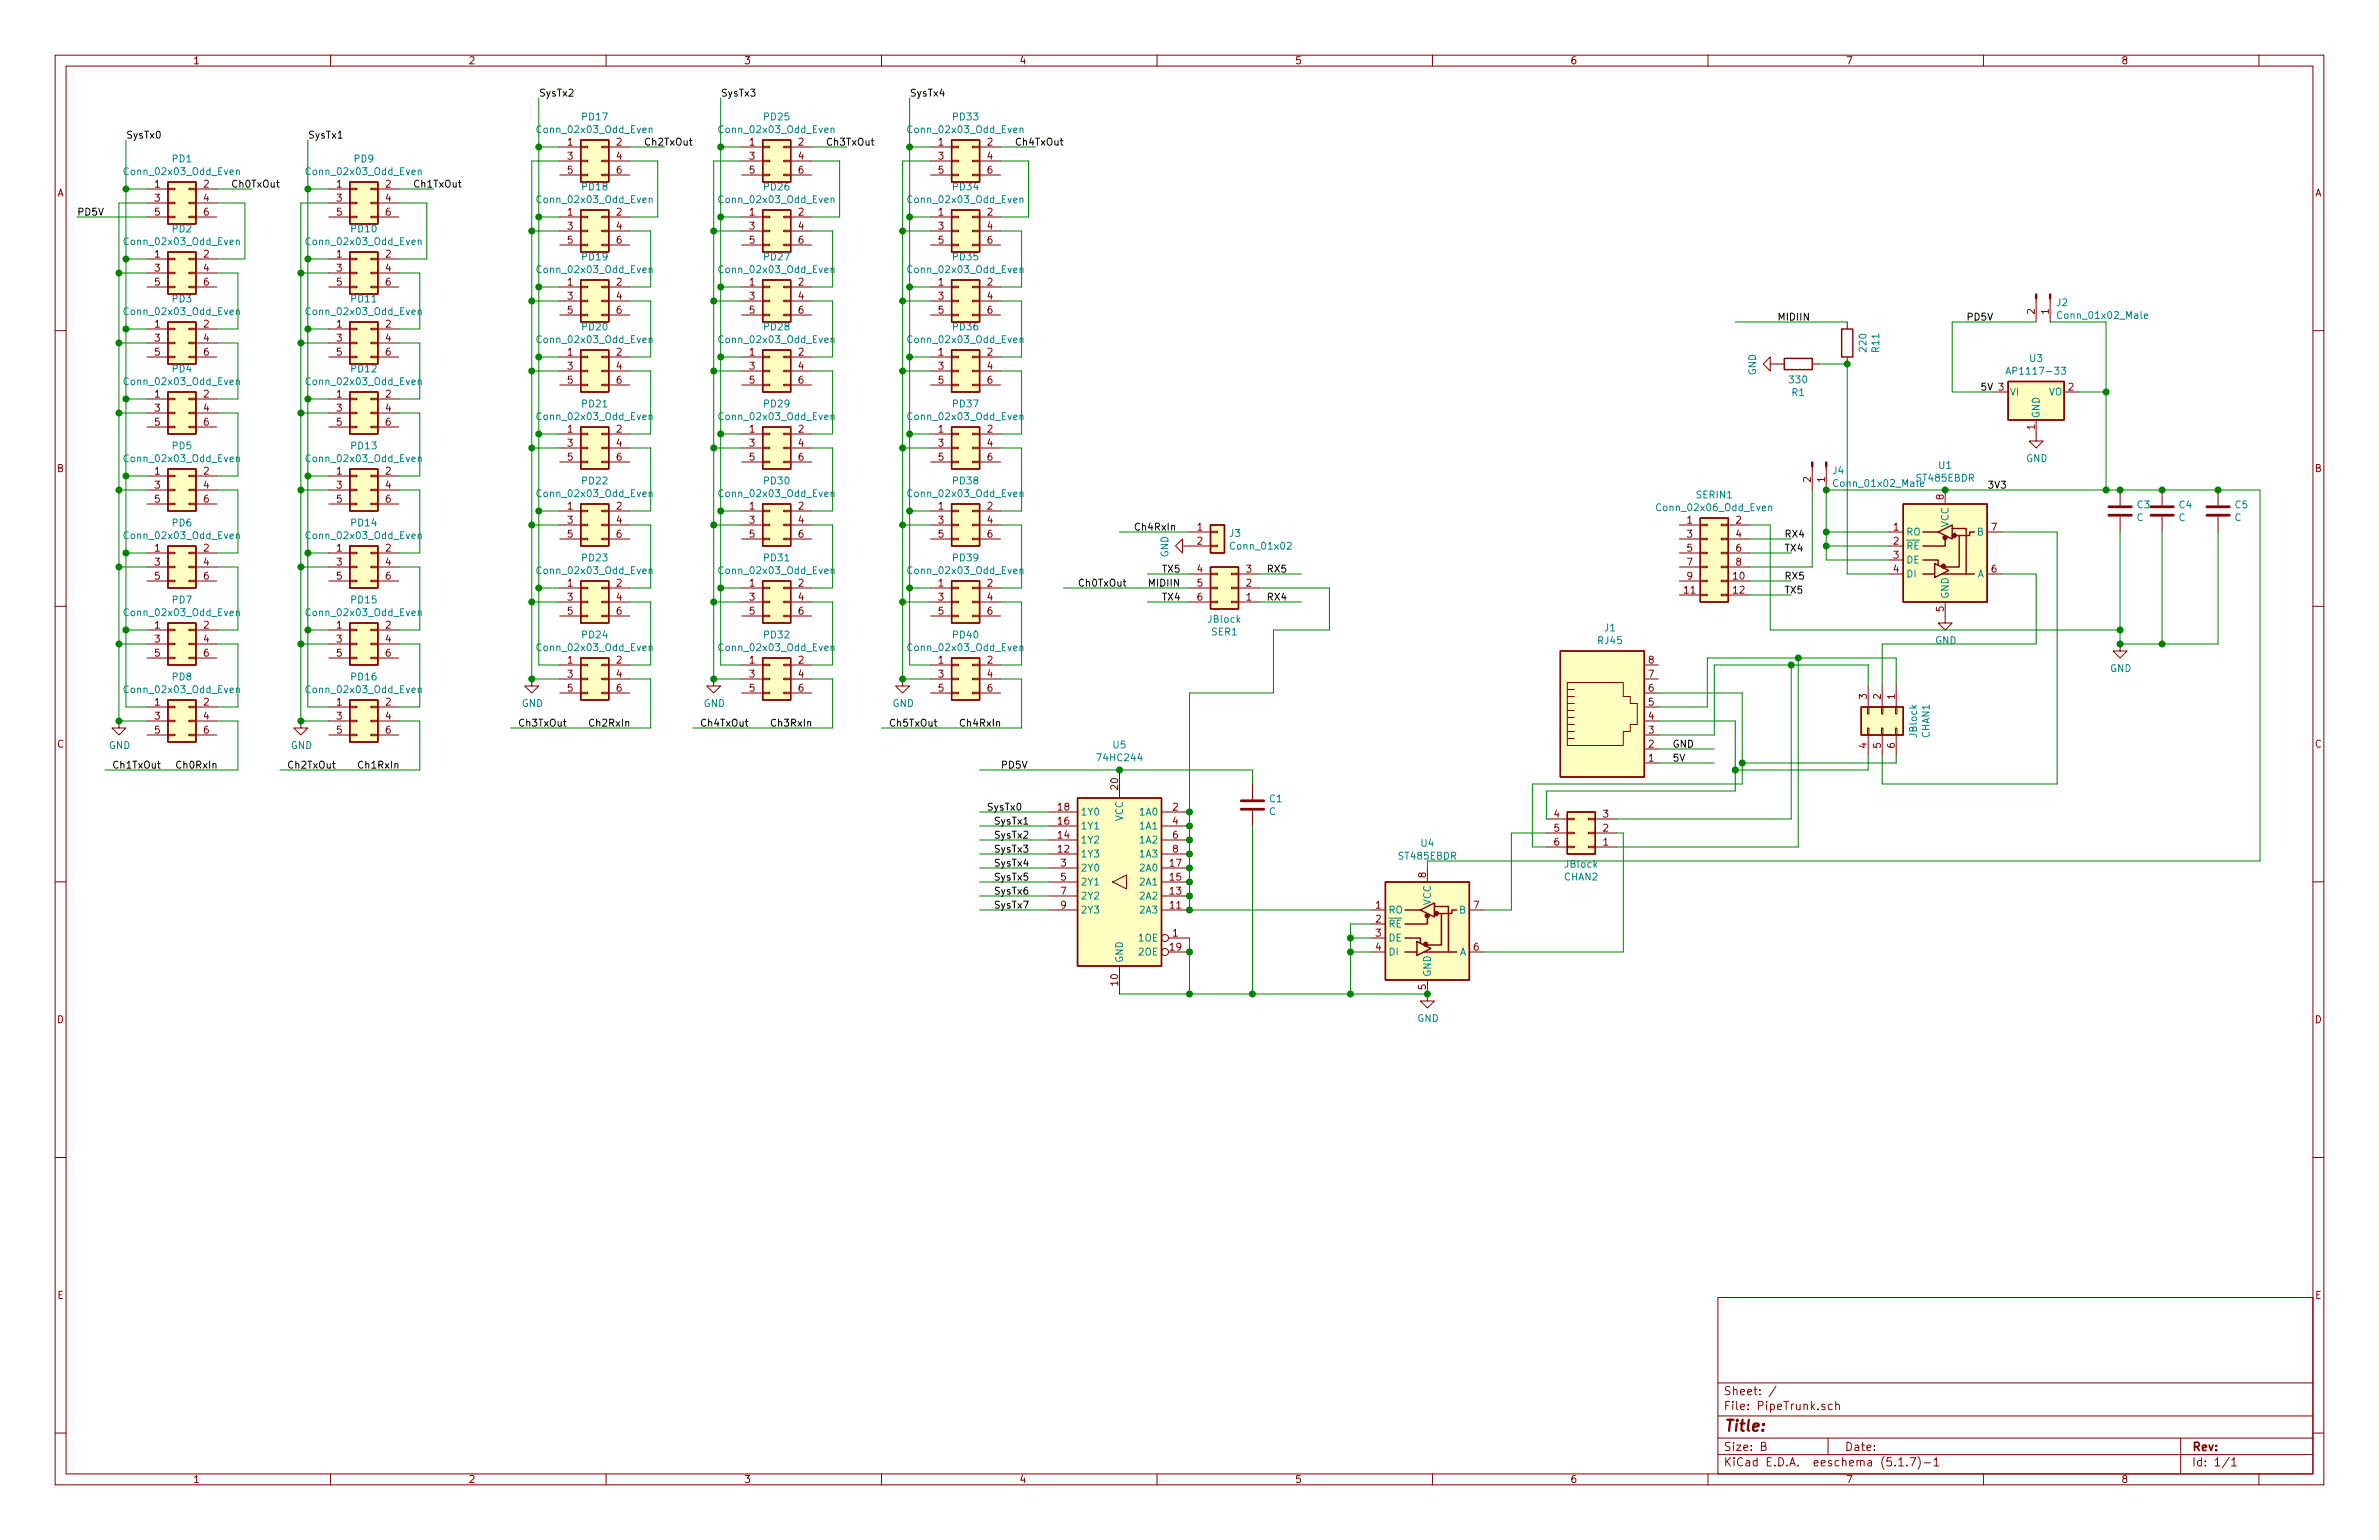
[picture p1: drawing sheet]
<svg xmlns="http://www.w3.org/2000/svg" width="432mm" height="279mm" viewBox="0 0 432 279" stroke-linecap="round" stroke-linejoin="round" font-family="sans-serif">
<defs><g id="words">
<text font-size="2.8" fill="#840000" x="312.8" y="259.7">Title:</text>
<g font-size="2.1" fill="#840000">
<text x="312.8" y="255.8">File: PipeTrunk.sch</text>
<text x="312.8" y="253.1">Sheet: /</text>
<text x="312.8" y="263.2">Size: B</text>
<text x="334.8" y="263.2">Date:</text>
<text x="397.8" y="263.2">Rev:</text>
<text x="312.8" y="266">KiCad E.D.A. eeschema (5.1.7)-1</text>
<text x="397.8" y="266">Id: 1/1</text>
</g>
<g font-size="1.8" fill="#840000">
<text x="35" y="11.6">1</text>
<text x="85" y="11.6">2</text>
<text x="135" y="11.6">3</text>
<text x="185" y="11.6">4</text>
<text x="235" y="11.6">5</text>
<text x="285" y="11.6">6</text>
<text x="335" y="11.6">7</text>
<text x="385" y="11.6">8</text>
<text x="103" y="26.4">1</text>
<text x="103" y="29">3</text>
<text x="111.9" y="26.4">2</text>
<text x="111.9" y="29">4</text>
<text x="136" y="26.4">1</text>
<text x="136" y="29">3</text>
<text x="144.9" y="26.4">2</text>
<text x="144.9" y="29">4</text>
<text x="170.3" y="26.4">1</text>
<text x="170.3" y="29">3</text>
<text x="179.2" y="26.4">2</text>
<text x="179.2" y="29">4</text>
<text x="10.4" y="35.6">A</text>
<text x="28.1" y="34">1</text>
<text x="37" y="34">2</text>
<text x="61.1" y="34">1</text>
<text x="70" y="34">2</text>
<text x="103" y="31.5">5</text>
<text x="111.9" y="31.5">6</text>
<text x="136" y="31.5">5</text>
<text x="144.9" y="31.5">6</text>
<text x="170.3" y="31.5">5</text>
<text x="179.2" y="31.5">6</text>
<text x="420.2" y="35.6">A</text>
<text x="28.1" y="36.6">3</text>
<text x="28.1" y="39.1">5</text>
<text x="37" y="36.6">4</text>
<text x="37" y="39.1">6</text>
<text x="61.1" y="36.6">3</text>
<text x="61.1" y="39.1">5</text>
<text x="70" y="36.6">4</text>
<text x="70" y="39.1">6</text>
<text x="103" y="39.1">1</text>
<text x="103" y="41.7">3</text>
<text x="111.9" y="39.1">2</text>
<text x="111.9" y="41.7">4</text>
<text x="136" y="39.1">1</text>
<text x="136" y="41.7">3</text>
<text x="144.9" y="39.1">2</text>
<text x="144.9" y="41.7">4</text>
<text x="170.3" y="39.1">1</text>
<text x="170.3" y="41.7">3</text>
<text x="179.2" y="39.1">2</text>
<text x="179.2" y="41.7">4</text>
<text x="28.1" y="46.7">1</text>
<text x="37" y="46.7">2</text>
<text x="61.1" y="46.7">1</text>
<text x="70" y="46.7">2</text>
<text x="103" y="44.2">5</text>
<text x="111.9" y="44.2">6</text>
<text x="136" y="44.2">5</text>
<text x="144.9" y="44.2">6</text>
<text x="170.3" y="44.2">5</text>
<text x="179.2" y="44.2">6</text>
<text x="28.1" y="49.3">3</text>
<text x="28.1" y="51.8">5</text>
<text x="37" y="49.3">4</text>
<text x="37" y="51.8">6</text>
<text x="61.1" y="49.3">3</text>
<text x="61.1" y="51.8">5</text>
<text x="70" y="49.3">4</text>
<text x="70" y="51.8">6</text>
<text x="103" y="51.8">1</text>
<text x="111.9" y="51.8">2</text>
<text x="136" y="51.8">1</text>
<text x="144.9" y="51.8">2</text>
<text x="170.3" y="51.8">1</text>
<text x="179.2" y="51.8">2</text>
<text x="28.1" y="59.4">1</text>
<text x="37" y="59.4">2</text>
<text x="61.1" y="59.4">1</text>
<text x="70" y="59.4">2</text>
<text x="103" y="54.4">3</text>
<text x="103" y="56.9">5</text>
<text x="111.9" y="54.4">4</text>
<text x="111.9" y="56.9">6</text>
<text x="136" y="54.4">3</text>
<text x="136" y="56.9">5</text>
<text x="144.9" y="54.4">4</text>
<text x="144.9" y="56.9">6</text>
<text x="170.3" y="54.4">3</text>
<text x="170.3" y="56.9">5</text>
<text x="179.2" y="54.4">4</text>
<text x="179.2" y="56.9">6</text>
<text x="369.3" y="57" transform="rotate(-90 369.3 57)">2</text>
<text x="371.9" y="57" transform="rotate(-90 371.9 57)">1</text>
<text x="28.1" y="62">3</text>
<text x="28.1" y="64.5">5</text>
<text x="37" y="62">4</text>
<text x="37" y="64.5">6</text>
<text x="61.1" y="62">3</text>
<text x="61.1" y="64.5">5</text>
<text x="70" y="62">4</text>
<text x="70" y="64.5">6</text>
<text x="103" y="64.5">1</text>
<text x="111.9" y="64.5">2</text>
<text x="136" y="64.5">1</text>
<text x="144.9" y="64.5">2</text>
<text x="170.3" y="64.5">1</text>
<text x="179.2" y="64.5">2</text>
<text x="103" y="67.1">3</text>
<text x="103" y="69.6">5</text>
<text x="111.9" y="67.1">4</text>
<text x="111.9" y="69.6">6</text>
<text x="136" y="67.1">3</text>
<text x="136" y="69.6">5</text>
<text x="144.9" y="67.1">4</text>
<text x="144.9" y="69.6">6</text>
<text x="170.3" y="67.1">3</text>
<text x="170.3" y="69.6">5</text>
<text x="179.2" y="67.1">4</text>
<text x="179.2" y="69.6">6</text>
<text x="375.4" y="70.9">2</text>
<text x="28.1" y="72.1">1</text>
<text x="28.1" y="74.7">3</text>
<text x="28.1" y="77.2">5</text>
<text x="37" y="72.1">2</text>
<text x="37" y="74.7">4</text>
<text x="37" y="77.2">6</text>
<text x="61.1" y="72.1">1</text>
<text x="61.1" y="74.7">3</text>
<text x="61.1" y="77.2">5</text>
<text x="70" y="72.1">2</text>
<text x="70" y="74.7">4</text>
<text x="70" y="77.2">6</text>
<text x="369.3" y="78" transform="rotate(-90 369.3 78)">1</text>
<text x="103" y="78.5">1</text>
<text x="103" y="81">3</text>
<text x="103" y="83.6">5</text>
<text x="111.9" y="78.5">2</text>
<text x="111.9" y="81">4</text>
<text x="111.9" y="83.6">6</text>
<text x="136" y="78.5">1</text>
<text x="136" y="81">3</text>
<text x="136" y="83.6">5</text>
<text x="144.9" y="78.5">2</text>
<text x="144.9" y="81">4</text>
<text x="144.9" y="83.6">6</text>
<text x="170.3" y="78.5">1</text>
<text x="170.3" y="81">3</text>
<text x="170.3" y="83.6">5</text>
<text x="179.2" y="78.5">2</text>
<text x="179.2" y="81">4</text>
<text x="179.2" y="83.6">6</text>
<text x="10.4" y="85.6">B</text>
<text x="28.1" y="86.1">1</text>
<text x="28.1" y="88.6">3</text>
<text x="37" y="86.1">2</text>
<text x="37" y="88.6">4</text>
<text x="61.1" y="86.1">1</text>
<text x="61.1" y="88.6">3</text>
<text x="70" y="86.1">2</text>
<text x="70" y="88.6">4</text>
<text x="328.7" y="87.5" transform="rotate(-90 328.7 87.5)">2</text>
<text x="331.2" y="87.5" transform="rotate(-90 331.2 87.5)">1</text>
<text x="420.2" y="85.6">B</text>
<text x="28.1" y="91.2">5</text>
<text x="37" y="91.2">6</text>
<text x="61.1" y="91.2">5</text>
<text x="70" y="91.2">6</text>
<text x="103" y="92.5">1</text>
<text x="103" y="95">3</text>
<text x="111.9" y="92.5">2</text>
<text x="111.9" y="95">4</text>
<text x="136" y="92.5">1</text>
<text x="136" y="95">3</text>
<text x="144.9" y="92.5">2</text>
<text x="144.9" y="95">4</text>
<text x="170.3" y="92.5">1</text>
<text x="170.3" y="95">3</text>
<text x="179.2" y="92.5">2</text>
<text x="179.2" y="95">4</text>
<text x="306.2" y="95">1</text>
<text x="315.1" y="95">2</text>
<text x="352.8" y="90.7" transform="rotate(-90 352.8 90.7)">8</text>
<text x="28.1" y="100.1">1</text>
<text x="37" y="100.1">2</text>
<text x="61.1" y="100.1">1</text>
<text x="70" y="100.1">2</text>
<text x="103" y="97.5">5</text>
<text x="111.9" y="97.5">6</text>
<text x="136" y="97.5">5</text>
<text x="144.9" y="97.5">6</text>
<text x="170.3" y="97.5">5</text>
<text x="179.2" y="97.5">6</text>
<text x="217.3" y="96.3">1</text>
<text x="217.3" y="98.8">2</text>
<text x="306.2" y="97.5">3</text>
<text x="306.2" y="100.1">5</text>
<text x="315.1" y="97.5">4</text>
<text x="315.1" y="100.1">6</text>
<text x="343.7" y="96.3">1</text>
<text x="343.7" y="98.8">2</text>
<text x="343.7" y="101.3">3</text>
<text x="361.5" y="96.3">7</text>
<text x="28.1" y="102.6">3</text>
<text x="28.1" y="105.2">5</text>
<text x="37" y="102.6">4</text>
<text x="37" y="105.2">6</text>
<text x="61.1" y="102.6">3</text>
<text x="61.1" y="105.2">5</text>
<text x="70" y="102.6">4</text>
<text x="70" y="105.2">6</text>
<text x="103" y="106.4">1</text>
<text x="111.9" y="106.4">2</text>
<text x="136" y="106.4">1</text>
<text x="144.9" y="106.4">2</text>
<text x="170.3" y="106.4">1</text>
<text x="179.2" y="106.4">2</text>
<text x="217.3" y="103.9">4</text>
<text x="217.3" y="106.4">5</text>
<text x="226.2" y="106.4">2</text>
<text x="226.2" y="103.9">3</text>
<text x="305.7" y="107.7">11</text>
<text x="306.2" y="102.6">7</text>
<text x="306.2" y="105.2">9</text>
<text x="314.6" y="105.2">10</text>
<text x="314.6" y="107.7">12</text>
<text x="315.1" y="102.6">8</text>
<text x="343.7" y="103.9">4</text>
<text x="361.5" y="103.9">6</text>
<text x="103" y="109">3</text>
<text x="103" y="111.5">5</text>
<text x="111.9" y="109">4</text>
<text x="111.9" y="111.5">6</text>
<text x="136" y="109">3</text>
<text x="136" y="111.5">5</text>
<text x="144.9" y="109">4</text>
<text x="144.9" y="111.5">6</text>
<text x="170.3" y="109">3</text>
<text x="170.3" y="111.5">5</text>
<text x="179.2" y="109">4</text>
<text x="179.2" y="111.5">6</text>
<text x="217.3" y="109">6</text>
<text x="226.2" y="109">1</text>
<text x="352.8" y="111" transform="rotate(-90 352.8 111)">5</text>
<text x="28.1" y="114">1</text>
<text x="28.1" y="116.6">3</text>
<text x="28.1" y="119.1">5</text>
<text x="37" y="114">2</text>
<text x="37" y="116.6">4</text>
<text x="37" y="119.1">6</text>
<text x="61.1" y="114">1</text>
<text x="61.1" y="116.6">3</text>
<text x="61.1" y="119.1">5</text>
<text x="70" y="114">2</text>
<text x="70" y="116.6">4</text>
<text x="70" y="119.1">6</text>
<text x="103" y="120.4">1</text>
<text x="103" y="122.9">3</text>
<text x="103" y="125.5">5</text>
<text x="111.9" y="120.4">2</text>
<text x="111.9" y="122.9">4</text>
<text x="111.9" y="125.5">6</text>
<text x="136" y="120.4">1</text>
<text x="136" y="122.9">3</text>
<text x="136" y="125.5">5</text>
<text x="144.9" y="120.4">2</text>
<text x="144.9" y="122.9">4</text>
<text x="144.9" y="125.5">6</text>
<text x="170.3" y="120.4">1</text>
<text x="170.3" y="122.9">3</text>
<text x="170.3" y="125.5">5</text>
<text x="179.2" y="120.4">2</text>
<text x="179.2" y="122.9">4</text>
<text x="179.2" y="125.5">6</text>
<text x="299.2" y="125.5">6</text>
<text x="299.2" y="122.9">7</text>
<text x="299.2" y="120.4">8</text>
<text x="28.1" y="128">1</text>
<text x="28.1" y="130.6">3</text>
<text x="37" y="128">2</text>
<text x="37" y="130.6">4</text>
<text x="61.1" y="128">1</text>
<text x="61.1" y="130.6">3</text>
<text x="70" y="128">2</text>
<text x="70" y="130.6">4</text>
<text x="299.2" y="130.6">4</text>
<text x="299.2" y="128">5</text>
<text x="338.8" y="126.8" transform="rotate(-90 338.8 126.8)">3</text>
<text x="341.4" y="126.8" transform="rotate(-90 341.4 126.8)">2</text>
<text x="343.9" y="126.8" transform="rotate(-90 343.9 126.8)">1</text>
<text x="10.4" y="135.6">C</text>
<text x="28.1" y="133.1">5</text>
<text x="37" y="133.1">6</text>
<text x="61.1" y="133.1">5</text>
<text x="70" y="133.1">6</text>
<text x="299.2" y="135.6">2</text>
<text x="299.2" y="133.1">3</text>
<text x="338.8" y="135.7" transform="rotate(-90 338.8 135.7)">4</text>
<text x="341.4" y="135.7" transform="rotate(-90 341.4 135.7)">5</text>
<text x="343.9" y="135.7" transform="rotate(-90 343.9 135.7)">6</text>
<text x="420.2" y="135.6">C</text>
<text x="202.9" y="143.2" transform="rotate(-90 202.9 143.2)">20</text>
<text x="299.2" y="138.2">1</text>
<text x="192.1" y="149.6">16</text>
<text x="192.1" y="147.1">18</text>
<text x="212.9" y="147.1">2</text>
<text x="212.9" y="149.6">4</text>
<text x="282.1" y="148.3">4</text>
<text x="291" y="148.3">3</text>
<text x="192.1" y="154.7">12</text>
<text x="192.1" y="152.1">14</text>
<text x="212.9" y="152.1">6</text>
<text x="212.9" y="154.7">8</text>
<text x="282.1" y="150.9">5</text>
<text x="282.1" y="153.4">6</text>
<text x="291" y="153.4">1</text>
<text x="291" y="150.9">2</text>
<text x="192.6" y="157.2">3</text>
<text x="192.6" y="159.8">5</text>
<text x="212.4" y="159.8">15</text>
<text x="212.4" y="157.2">17</text>
<text x="258.8" y="159.2" transform="rotate(-90 258.8 159.2)">8</text>
<text x="192.6" y="162.3">7</text>
<text x="192.6" y="164.8">9</text>
<text x="212.4" y="164.8">11</text>
<text x="212.4" y="162.3">13</text>
<text x="249.7" y="164.8">1</text>
<text x="249.7" y="167.4">2</text>
<text x="267.5" y="164.8">7</text>
<text x="212.4" y="172.5">19</text>
<text x="212.9" y="169.9">1</text>
<text x="249.7" y="169.9">3</text>
<text x="249.7" y="172.5">4</text>
<text x="267.5" y="172.5">6</text>
<text x="202.9" y="178.8" transform="rotate(-90 202.9 178.8)">10</text>
<text x="258.8" y="179.6" transform="rotate(-90 258.8 179.6)">5</text>
<text x="10.4" y="185.6">D</text>
<text x="420.2" y="185.6">D</text>
<text x="10.4" y="235.6">E</text>
<text x="420.2" y="235.6">E</text>
<text x="35" y="269">1</text>
<text x="85" y="269">2</text>
<text x="135" y="269">3</text>
<text x="185" y="269">4</text>
<text x="235" y="269">5</text>
<text x="285" y="269">6</text>
<text x="335" y="269">7</text>
<text x="385" y="269">8</text>
</g>
<g font-size="1.8">
<text x="97.8" y="17.5">SysTx2</text>
<text x="130.8" y="17.5">SysTx3</text>
<text x="165.1" y="17.5">SysTx4</text>
<text x="22.9" y="25.1">SysTx0</text>
<text x="55.9" y="25.1">SysTx1</text>
<text x="116.8" y="26.4">Ch2TxOut</text>
<text x="149.9" y="26.4">Ch3TxOut</text>
<text x="184.1" y="26.4">Ch4TxOut</text>
<text x="41.9" y="34">Ch0TxOut</text>
<text x="74.9" y="34">Ch1TxOut</text>
<text x="14" y="39.1">PD5V</text>
<text x="322.6" y="58.2">MIDIIN</text>
<text x="356.9" y="58.2">PD5V</text>
<text x="359.4" y="70.9">5V 3</text>
<text x="360.7" y="88.6">3V3</text>
<text x="205.7" y="96.3">Ch4RxIn</text>
<text x="323.8" y="100.1">TX4</text>
<text x="323.8" y="97.5">RX4</text>
<text x="195.6" y="106.4">Ch0TxOut</text>
<text x="208.3" y="106.4">MIDIIN</text>
<text x="210.8" y="103.9">TX5</text>
<text x="229.9" y="103.9">RX5</text>
<text x="323.8" y="107.7">TX5</text>
<text x="323.8" y="105.2">RX5</text>
<text x="210.8" y="109">TX4</text>
<text x="229.9" y="109">RX4</text>
<text x="94" y="131.8">Ch3TxOut</text>
<text x="106.7" y="131.8">Ch2RxIn</text>
<text x="127" y="131.8">Ch4TxOut</text>
<text x="139.7" y="131.8">Ch3RxIn</text>
<text x="161.3" y="131.8">Ch5TxOut</text>
<text x="174" y="131.8">Ch4RxIn</text>
<text x="303.5" y="135.6">GND</text>
<text x="20.3" y="139.4">Ch1TxOut</text>
<text x="31.7" y="139.4">Ch0RxIn</text>
<text x="52.1" y="139.4">Ch2TxOut</text>
<text x="64.8" y="139.4">Ch1RxIn</text>
<text x="181.6" y="139.4">PD5V</text>
<text x="303.5" y="138.2">5V</text>
<text x="179.1" y="147.1">SysTx0</text>
<text x="180.3" y="149.6">SysTx1</text>
<text x="180.3" y="152.1">SysTx2</text>
<text x="180.3" y="154.7">SysTx3</text>
<text x="180.3" y="157.2">SysTx4</text>
<text x="180.3" y="159.8">SysTx5</text>
<text x="180.3" y="164.8">SysTx7</text>
<text x="180.3" y="162.3">SysTx6</text>
</g>
<g font-size="1.8" fill="#008484">
<text x="105.7" y="21.8">PD17</text>
<text x="138.8" y="21.8">PD25</text>
<text x="173.1" y="21.8">PD33</text>
<text x="31.3" y="29.5">PD1</text>
<text x="64.3" y="29.5">PD9</text>
<text x="97.9" y="24.2">Conn_02x03_Odd_Even</text>
<text x="130.9" y="24.2">Conn_02x03_Odd_Even</text>
<text x="165.2" y="24.2">Conn_02x03_Odd_Even</text>
<text x="23" y="31.8">Conn_02x03_Odd_Even</text>
<text x="56" y="31.8">Conn_02x03_Odd_Even</text>
<text x="105.7" y="34.5">PD18</text>
<text x="138.8" y="34.5">PD26</text>
<text x="173.1" y="34.5">PD34</text>
<text x="97.9" y="36.9">Conn_02x03_Odd_Even</text>
<text x="130.9" y="36.9">Conn_02x03_Odd_Even</text>
<text x="165.2" y="36.9">Conn_02x03_Odd_Even</text>
<text x="23" y="44.5">Conn_02x03_Odd_Even</text>
<text x="31.3" y="42.2">PD2</text>
<text x="56" y="44.5">Conn_02x03_Odd_Even</text>
<text x="63.8" y="42.2">PD10</text>
<text x="105.7" y="47.2">PD19</text>
<text x="138.8" y="47.2">PD27</text>
<text x="173.1" y="47.2">PD35</text>
<text x="97.9" y="49.6">Conn_02x03_Odd_Even</text>
<text x="130.9" y="49.6">Conn_02x03_Odd_Even</text>
<text x="165.2" y="49.6">Conn_02x03_Odd_Even</text>
<text x="23" y="57.2">Conn_02x03_Odd_Even</text>
<text x="31.3" y="54.9">PD3</text>
<text x="56" y="57.2">Conn_02x03_Odd_Even</text>
<text x="63.8" y="54.9">PD11</text>
<text x="105.7" y="59.9">PD20</text>
<text x="138.8" y="59.9">PD28</text>
<text x="173.1" y="59.9">PD36</text>
<text x="373.3" y="55.5">J2</text>
<text x="374" y="57.9">Conn_01x02_Male</text>
<text x="97.9" y="62.3">Conn_02x03_Odd_Even</text>
<text x="130.9" y="62.3">Conn_02x03_Odd_Even</text>
<text x="165.2" y="62.3">Conn_02x03_Odd_Even</text>
<text x="338.8" y="63.7" transform="rotate(-90 338.8 63.7)">220</text>
<text x="341.1" y="63.9" transform="rotate(-90 341.1 63.9)">R11</text>
<text x="368.5" y="65.7">U3</text>
<text x="23" y="69.9">Conn_02x03_Odd_Even</text>
<text x="31.3" y="67.6">PD4</text>
<text x="56" y="69.9">Conn_02x03_Odd_Even</text>
<text x="63.8" y="67.6">PD12</text>
<text x="318.7" y="68.1" transform="rotate(-90 318.7 68.1)">GND</text>
<text x="324.9" y="69.5">330</text>
<text x="325.3" y="71.9">R1</text>
<text x="364.7" y="71.8">VI</text>
<text x="365.1" y="68">AP1117-33</text>
<text x="371.8" y="71.8">VO</text>
<text x="97.9" y="76.2">Conn_02x03_Odd_Even</text>
<text x="105.7" y="73.9">PD21</text>
<text x="130.9" y="76.2">Conn_02x03_Odd_Even</text>
<text x="138.8" y="73.9">PD29</text>
<text x="165.2" y="76.2">Conn_02x03_Odd_Even</text>
<text x="173.1" y="73.9">PD37</text>
<text x="370.2" y="75.9" transform="rotate(-90 370.2 75.9)">GND</text>
<text x="23" y="83.8">Conn_02x03_Odd_Even</text>
<text x="31.3" y="81.5">PD5</text>
<text x="56" y="83.8">Conn_02x03_Odd_Even</text>
<text x="63.8" y="81.5">PD13</text>
<text x="367.7" y="83.8">GND</text>
<text x="105.7" y="87.9">PD22</text>
<text x="138.8" y="87.9">PD30</text>
<text x="173.1" y="87.9">PD38</text>
<text x="332.7" y="86">J4</text>
<text x="333.3" y="88.3">Conn_01x02_Male</text>
<text x="348" y="87.4">ST485EBDR</text>
<text x="351.9" y="85.1">U1</text>
<text x="31.3" y="95.5">PD6</text>
<text x="63.8" y="95.5">PD14</text>
<text x="97.9" y="90.2">Conn_02x03_Odd_Even</text>
<text x="130.9" y="90.2">Conn_02x03_Odd_Even</text>
<text x="165.2" y="90.2">Conn_02x03_Odd_Even</text>
<text x="301.1" y="92.7">Conn_02x06_Odd_Even</text>
<text x="307.9" y="90.4">SERIN1</text>
<text x="353.7" y="95.7" transform="rotate(-90 353.7 95.7)">VCC</text>
<text x="387.8" y="94.5">C</text>
<text x="387.9" y="92.2">C3</text>
<text x="395.4" y="94.5">C</text>
<text x="395.6" y="92.2">C4</text>
<text x="405.6" y="94.5">C</text>
<text x="405.7" y="92.2">C5</text>
<text x="23" y="97.8">Conn_02x03_Odd_Even</text>
<text x="56" y="97.8">Conn_02x03_Odd_Even</text>
<text x="105.7" y="101.9">PD23</text>
<text x="138.8" y="101.9">PD31</text>
<text x="173.1" y="101.9">PD39</text>
<text x="212.1" y="101.1" transform="rotate(-90 212.1 101.1)">GND</text>
<text x="223.2" y="97.4">J3</text>
<text x="223.6" y="99.7">Conn_01x02</text>
<text x="345.9" y="97.2">RO</text>
<text x="345.9" y="99.7">RE</text>
<text x="358.9" y="97.2">B</text>
<text x="97.9" y="104.2">Conn_02x03_Odd_Even</text>
<text x="130.9" y="104.2">Conn_02x03_Odd_Even</text>
<text x="165.2" y="104.2">Conn_02x03_Odd_Even</text>
<text x="345.9" y="102.2">DE</text>
<text x="345.9" y="104.8">DI</text>
<text x="358.9" y="104.8">A</text>
<text x="23" y="111.8">Conn_02x03_Odd_Even</text>
<text x="31.3" y="109.5">PD7</text>
<text x="56" y="111.8">Conn_02x03_Odd_Even</text>
<text x="63.8" y="109.5">PD15</text>
<text x="219.3" y="113">JBlock</text>
<text x="353.7" y="108.7" transform="rotate(-90 353.7 108.7)">GND</text>
<text x="97.9" y="118.1">Conn_02x03_Odd_Even</text>
<text x="105.7" y="115.8">PD24</text>
<text x="130.9" y="118.1">Conn_02x03_Odd_Even</text>
<text x="138.8" y="115.8">PD32</text>
<text x="165.2" y="118.1">Conn_02x03_Odd_Even</text>
<text x="173.1" y="115.8">PD40</text>
<text x="219.9" y="115.3">SER1</text>
<text x="290.1" y="116.9">RJ45</text>
<text x="291.3" y="114.6">J1</text>
<text x="351.2" y="116.8">GND</text>
<text x="23" y="125.8">Conn_02x03_Odd_Even</text>
<text x="31.3" y="123.4">PD8</text>
<text x="56" y="125.8">Conn_02x03_Odd_Even</text>
<text x="63.8" y="123.4">PD16</text>
<text x="383" y="121.9">GND</text>
<text x="94.7" y="128.3">GND</text>
<text x="127.7" y="128.3">GND</text>
<text x="162" y="128.3">GND</text>
<text x="19.8" y="135.9">GND</text>
<text x="52.8" y="135.9">GND</text>
<text x="202.1" y="135.8">U5</text>
<text x="347.9" y="133.7" transform="rotate(-90 347.9 133.7)">JBlock</text>
<text x="350.2" y="133.9" transform="rotate(-90 350.2 133.9)">CHAN1</text>
<text x="199.5" y="138.1">74HC244</text>
<text x="196.1" y="148">1Y0</text>
<text x="203.8" y="149" transform="rotate(-90 203.8 149)">VCC</text>
<text x="207.1" y="148">1A0</text>
<text x="230.3" y="147.9">C</text>
<text x="230.5" y="145.6">C1</text>
<text x="196.1" y="155.6">1Y3</text>
<text x="196.1" y="153">1Y2</text>
<text x="196.1" y="150.5">1Y1</text>
<text x="207.1" y="150.5">1A1</text>
<text x="207.1" y="153">1A2</text>
<text x="207.1" y="155.6">1A3</text>
<text x="254" y="156">ST485EBDR</text>
<text x="258" y="153.6">U4</text>
<text x="196.1" y="158.1">2Y0</text>
<text x="196.1" y="160.7">2Y1</text>
<text x="207.1" y="160.7">2A1</text>
<text x="207.1" y="158.1">2A0</text>
<text x="283.9" y="159.7">CHAN2</text>
<text x="284.1" y="157.4">JBlock</text>
<text x="196.1" y="163.2">2Y2</text>
<text x="196.1" y="165.7">2Y3</text>
<text x="207.1" y="165.7">2A3</text>
<text x="207.1" y="163.2">2A2</text>
<text x="252" y="165.7">RO</text>
<text x="259.7" y="164.3" transform="rotate(-90 259.7 164.3)">VCC</text>
<text x="264.9" y="165.7">B</text>
<text x="206.8" y="170.8">1OE</text>
<text x="206.8" y="173.4">2OE</text>
<text x="252" y="168.3">RE</text>
<text x="252" y="170.8">DE</text>
<text x="252" y="173.4">DI</text>
<text x="264.9" y="173.4">A</text>
<text x="203.8" y="174.8" transform="rotate(-90 203.8 174.8)">GND</text>
<text x="259.7" y="177.3" transform="rotate(-90 259.7 177.3)">GND</text>
<text x="257.3" y="185.4">GND</text>
</g>
</g></defs>
<g fill="none" stroke="#840000" stroke-width=".18">
<path d="M10 10h411.8v259.4h-411.8zM12 12h407.8v255.4h-407.8zM60 10v2M110 10v2M160 10v2M210 10v2M260 10v2M310 10v2M360 10v2M410 10v2M26.7 39.4h3.8M26.7 34.3h3.8"/>
<path d="M26.7 36.8h3.8M30.5 39.2h1.2v.3h-1.2zM30.5 34.2h1.2v.2h-1.2zM30.5 36.7h1.2v.3h-1.2zM34.3 39.2h1.3v.3h-1.3zM34.3 34.2h1.3v.2h-1.3zM34.3 36.7h1.3v.3h-1.3zM35.6 39.4h3.8M35.6 34.3h3.8M35.6 36.8h3.8M59.7 39.4h3.8M59.7 34.3h3.8"/>
<path d="M59.7 36.8h3.8M63.5 39.2h1.3v.3h-1.3zM63.5 34.2h1.3v.2h-1.3zM63.5 36.7h1.3v.3h-1.3zM67.3 39.2h1.3v.3h-1.3zM67.3 34.2h1.3v.2h-1.3zM67.3 36.7h1.3v.3h-1.3zM68.6 39.4h3.8M68.6 34.3h3.8M68.6 36.8h3.8M101.6 39.4h3.8M101.6 26.7h3.8"/>
<path d="M101.6 29.2h3.8M101.6 31.8h3.8M105.4 31.6h1.3v.3h-1.3zM105.4 26.5h1.3v.3h-1.3zM105.4 29.1h1.3v.2h-1.3zM105.4 39.2h1.3v.3h-1.3zM109.2 31.6h1.3v.3h-1.3zM109.2 26.5h1.3v.3h-1.3zM109.2 29.1h1.3v.2h-1.3zM109.2 39.2h1.3v.3h-1.3zM110.5 39.4h3.8M110.5 26.7h3.8"/>
<path d="M110.5 29.2h3.8M110.5 31.8h3.8M134.6 39.4h3.8M134.6 26.7h3.8M134.6 29.2h3.8M134.6 31.8h3.8M138.4 39.2h1.3v.3h-1.3zM138.4 31.6h1.3v.3h-1.3zM138.4 26.5h1.3v.3h-1.3zM138.4 29.1h1.3v.2h-1.3zM142.2 39.2h1.3v.3h-1.3zM142.2 31.6h1.3v.3h-1.3z"/>
<path d="M142.2 26.5h1.3v.3h-1.3zM142.2 29.1h1.3v.2h-1.3zM143.5 39.4h3.8M143.5 26.7h3.8M143.5 29.2h3.8M143.5 31.8h3.8M168.9 39.4h3.8M168.9 26.7h3.8M168.9 29.2h3.8M168.9 31.8h3.8M172.7 39.2h1.3v.3h-1.3zM172.7 31.6h1.3v.3h-1.3z"/>
<path d="M172.7 26.5h1.3v.3h-1.3zM172.7 29.1h1.3v.2h-1.3zM176.5 39.2h1.3v.3h-1.3zM176.5 31.6h1.3v.3h-1.3zM176.5 26.5h1.3v.3h-1.3zM176.5 29.1h1.3v.2h-1.3zM177.8 39.4h3.8M177.8 26.7h3.8M177.8 29.2h3.8M177.8 31.8h3.8M10 60h2M26.7 59.7h3.8"/>
<path d="M26.7 52.1h3.8M26.7 47h3.8M26.7 49.5h3.8M30.5 59.6h1.2v.2h-1.2zM30.5 51.9h1.2v.3h-1.2zM30.5 46.9h1.2v.2h-1.2zM30.5 49.4h1.2v.3h-1.2zM34.3 59.6h1.3v.2h-1.3zM34.3 51.9h1.3v.3h-1.3zM34.3 46.9h1.3v.2h-1.3zM34.3 49.4h1.3v.3h-1.3zM35.6 59.7h3.8"/>
<path d="M35.6 52.1h3.8M35.6 47h3.8M35.6 49.5h3.8M59.7 59.7h3.8M59.7 52.1h3.8M59.7 47h3.8M59.7 49.5h3.8M63.5 51.9h1.3v.3h-1.3zM63.5 46.9h1.3v.2h-1.3zM63.5 49.4h1.3v.3h-1.3zM63.5 59.6h1.3v.2h-1.3zM67.3 51.9h1.3v.3h-1.3z"/>
<path d="M67.3 46.9h1.3v.2h-1.3zM67.3 49.4h1.3v.3h-1.3zM67.3 59.6h1.3v.2h-1.3zM68.6 59.7h3.8M68.6 52.1h3.8M68.6 47h3.8M68.6 49.5h3.8M101.6 41.9h3.8M101.6 44.5h3.8M101.6 52.1h3.8M101.6 54.6h3.8M101.6 57.2h3.8"/>
<path d="M105.4 44.3h1.3v.3h-1.3zM105.4 41.8h1.3v.2h-1.3zM105.4 57h1.3v.3h-1.3zM105.4 51.9h1.3v.3h-1.3zM105.4 54.5h1.3v.2h-1.3zM109.2 44.3h1.3v.3h-1.3zM109.2 41.8h1.3v.2h-1.3zM109.2 57h1.3v.3h-1.3zM109.2 51.9h1.3v.3h-1.3zM109.2 54.5h1.3v.2h-1.3zM110.5 41.9h3.8M110.5 44.5h3.8"/>
<path d="M110.5 52.1h3.8M110.5 54.6h3.8M110.5 57.2h3.8M134.6 41.9h3.8M134.6 44.5h3.8M134.6 52.1h3.8M134.6 54.6h3.8M134.6 57.2h3.8M138.4 44.3h1.3v.3h-1.3zM138.4 41.8h1.3v.2h-1.3zM138.4 57h1.3v.3h-1.3zM138.4 51.9h1.3v.3h-1.3z"/>
<path d="M138.4 54.5h1.3v.2h-1.3zM142.2 44.3h1.3v.3h-1.3zM142.2 41.8h1.3v.2h-1.3zM142.2 57h1.3v.3h-1.3zM142.2 51.9h1.3v.3h-1.3zM142.2 54.5h1.3v.2h-1.3zM143.5 41.9h3.8M143.5 44.5h3.8M143.5 52.1h3.8M143.5 54.6h3.8M143.5 57.2h3.8M168.9 41.9h3.8"/>
<path d="M168.9 44.5h3.8M168.9 52.1h3.8M168.9 54.6h3.8M168.9 57.2h3.8M172.7 57h1.3v.3h-1.3zM172.7 51.9h1.3v.3h-1.3zM172.7 54.5h1.3v.2h-1.3zM172.7 44.3h1.3v.3h-1.3zM172.7 41.8h1.3v.2h-1.3zM176.5 57h1.3v.3h-1.3zM176.5 51.9h1.3v.3h-1.3zM176.5 54.5h1.3v.2h-1.3z"/>
<path d="M176.5 44.3h1.3v.3h-1.3zM176.5 41.8h1.3v.2h-1.3zM177.8 41.9h3.8M177.8 44.5h3.8M177.8 52.1h3.8M177.8 54.6h3.8M177.8 57.2h3.8M335.3 58.4v1.3M369.6 54.2v4.2M372.1 54.2v4.2M419.8 60h2M26.7 62.2h3.8"/>
<path d="M26.7 64.8h3.8M26.7 72.4h3.8M26.7 74.9h3.8M26.7 77.5h3.8M30.5 64.6h1.2v.3h-1.2zM30.5 62.1h1.2v.3h-1.2zM30.5 77.3h1.2v.3h-1.2zM30.5 72.3h1.2v.2h-1.2zM30.5 74.8h1.2v.3h-1.2zM34.3 64.6h1.3v.3h-1.3zM34.3 62.1h1.3v.3h-1.3zM34.3 77.3h1.3v.3h-1.3z"/>
<path d="M34.3 72.3h1.3v.2h-1.3zM34.3 74.8h1.3v.3h-1.3zM35.6 62.2h3.8M35.6 64.8h3.8M35.6 72.4h3.8M35.6 74.9h3.8M35.6 77.5h3.8M59.7 62.2h3.8M59.7 64.8h3.8M59.7 72.4h3.8M59.7 74.9h3.8M59.7 77.5h3.8"/>
<path d="M63.5 64.6h1.3v.3h-1.3zM63.5 62.1h1.3v.3h-1.3zM63.5 77.3h1.3v.3h-1.3zM63.5 72.3h1.3v.2h-1.3zM63.5 74.8h1.3v.3h-1.3zM67.3 64.6h1.3v.3h-1.3zM67.3 62.1h1.3v.3h-1.3zM67.3 77.3h1.3v.3h-1.3zM67.3 72.3h1.3v.2h-1.3zM67.3 74.8h1.3v.3h-1.3zM68.6 62.2h3.8M68.6 64.8h3.8"/>
<path d="M68.6 72.4h3.8M68.6 74.9h3.8M68.6 77.5h3.8M101.6 64.8h3.8M101.6 67.3h3.8M101.6 69.9h3.8M101.6 78.7h3.8M105.4 69.7h1.3v.3h-1.3zM105.4 64.6h1.3v.3h-1.3zM105.4 67.2h1.3v.2h-1.3zM105.4 78.6h1.3v.3h-1.3zM109.2 69.7h1.3v.3h-1.3z"/>
<path d="M109.2 64.6h1.3v.3h-1.3zM109.2 67.2h1.3v.2h-1.3zM109.2 78.6h1.3v.3h-1.3zM110.5 64.8h3.8M110.5 67.3h3.8M110.5 69.9h3.8M110.5 78.7h3.8M134.6 64.8h3.8M134.6 67.3h3.8M134.6 69.9h3.8M134.6 78.7h3.8M138.4 69.7h1.3v.3h-1.3z"/>
<path d="M138.4 64.6h1.3v.3h-1.3zM138.4 67.2h1.3v.2h-1.3zM138.4 78.6h1.3v.3h-1.3zM142.2 69.7h1.3v.3h-1.3zM142.2 64.6h1.3v.3h-1.3zM142.2 67.2h1.3v.2h-1.3zM142.2 78.6h1.3v.3h-1.3zM143.5 64.8h3.8M143.5 67.3h3.8M143.5 69.9h3.8M143.5 78.7h3.8M168.9 64.8h3.8"/>
<path d="M168.9 67.3h3.8M168.9 69.9h3.8M168.9 78.7h3.8M172.7 78.6h1.3v.3h-1.3zM172.7 69.7h1.3v.3h-1.3zM172.7 64.6h1.3v.3h-1.3zM172.7 67.2h1.3v.2h-1.3zM176.5 78.6h1.3v.3h-1.3zM176.5 69.7h1.3v.3h-1.3zM176.5 64.6h1.3v.3h-1.3zM176.5 67.2h1.3v.2h-1.3zM177.8 64.8h3.8"/>
<path d="M177.8 67.3h3.8M177.8 69.9h3.8M177.8 78.7h3.8M321.3 66v-1.2l-1.3 1.2 1.3 1.3v-1.3h2.5M328.9 66h1.3M335.3 64.8v1.2M361.9 71.1h2.6M369.6 76.2v3.8h1.2l-1.2 1.3-1.3-1.3h1.3M374.6 71.1h2.6M26.7 86.4h3.8M26.7 88.9h3.8M26.7 91.4h3.8"/>
<path d="M30.5 91.3h1.2v.3h-1.2zM30.5 86.2h1.2v.3h-1.2zM30.5 88.8h1.2v.2h-1.2zM34.3 91.3h1.3v.3h-1.3zM34.3 86.2h1.3v.3h-1.3zM34.3 88.8h1.3v.2h-1.3zM35.6 86.4h3.8M35.6 88.9h3.8M35.6 91.4h3.8M59.7 86.4h3.8M59.7 88.9h3.8M59.7 91.4h3.8"/>
<path d="M63.5 91.3h1.3v.3h-1.3zM63.5 86.2h1.3v.3h-1.3zM63.5 88.8h1.3v.2h-1.3zM67.3 91.3h1.3v.3h-1.3zM67.3 86.2h1.3v.3h-1.3zM67.3 88.8h1.3v.2h-1.3zM68.6 86.4h3.8M68.6 88.9h3.8M68.6 91.4h3.8M101.6 95.3h3.8M101.6 97.8h3.8M101.6 81.3h3.8"/>
<path d="M101.6 83.8h3.8M101.6 92.7h3.8M105.4 83.7h1.3v.2h-1.3zM105.4 81.2h1.3v.2h-1.3zM105.4 97.7h1.3v.2h-1.3zM105.4 92.6h1.3v.2h-1.3zM105.4 95.1h1.3v.3h-1.3zM109.2 83.7h1.3v.2h-1.3zM109.2 81.2h1.3v.2h-1.3zM109.2 97.7h1.3v.2h-1.3zM109.2 92.6h1.3v.2h-1.3zM109.2 95.1h1.3v.3h-1.3z"/>
<path d="M110.5 95.3h3.8M110.5 97.8h3.8M110.5 81.3h3.8M110.5 83.8h3.8M110.5 92.7h3.8M134.6 95.3h3.8M134.6 97.8h3.8M134.6 81.3h3.8M134.6 83.8h3.8M134.6 92.7h3.8M138.4 83.7h1.3v.2h-1.3zM138.4 81.2h1.3v.2h-1.3z"/>
<path d="M138.4 97.7h1.3v.2h-1.3zM138.4 92.6h1.3v.2h-1.3zM138.4 95.1h1.3v.3h-1.3zM142.2 83.7h1.3v.2h-1.3zM142.2 81.2h1.3v.2h-1.3zM142.2 97.7h1.3v.2h-1.3zM142.2 92.6h1.3v.2h-1.3zM142.2 95.1h1.3v.3h-1.3zM143.5 95.3h3.8M143.5 97.8h3.8M143.5 81.3h3.8M143.5 83.8h3.8"/>
<path d="M143.5 92.7h3.8M168.9 95.3h3.8M168.9 97.8h3.8M168.9 81.3h3.8M168.9 83.8h3.8M168.9 92.7h3.8M172.7 97.7h1.3v.2h-1.3zM172.7 92.6h1.3v.2h-1.3zM172.7 95.1h1.3v.3h-1.3zM172.7 83.7h1.3v.2h-1.3zM172.7 81.2h1.3v.2h-1.3zM176.5 97.7h1.3v.2h-1.3z"/>
<path d="M176.5 92.6h1.3v.2h-1.3zM176.5 95.1h1.3v.3h-1.3zM176.5 83.7h1.3v.2h-1.3zM176.5 81.2h1.3v.2h-1.3zM177.8 95.3h3.8M177.8 97.8h3.8M177.8 81.3h3.8M177.8 83.8h3.8M177.8 92.7h3.8M214.6 99.1v-1.3l-1.2 1.3 1.2 1.2v-1.2h5.1M215.9 96.5h3.8M219.7 98.9h1.3v.3h-1.3z"/>
<path d="M219.7 96.4h1.3v.2h-1.3zM304.8 95.3h3.8M304.8 97.8h3.8M308.6 97.7h1.3v.2h-1.3zM308.6 95.1h1.3v.3h-1.3zM312.4 97.7h1.3v.2h-1.3zM312.4 95.1h1.3v.3h-1.3zM313.7 95.3h3.8M313.7 97.8h3.8M328.9 84.7v4.2M331.5 84.7v4.2M342.9 96.5h2.5"/>
<path d="M342.9 99.1h2.5M353.1 88.9v2.5M360.7 96.5h2.5M384.8 88.9v2.8M384.8 93.7v2.8M392.4 88.9v2.8M392.4 93.7v2.8M402.6 88.9v2.8M402.6 93.7v2.8M10 110h2M26.7 105.4h3.8M26.7 100.3h3.8"/>
<path d="M26.7 102.9h3.8M26.7 114.3h3.8M26.7 116.8h3.8M26.7 119.4h3.8M30.5 119.3h1.2v.2h-1.2zM30.5 114.2h1.2v.2h-1.2zM30.5 116.7h1.2v.3h-1.2zM30.5 105.3h1.2v.2h-1.2zM30.5 100.2h1.2v.3h-1.2zM30.5 102.7h1.2v.3h-1.2zM34.3 119.3h1.3v.2h-1.3zM34.3 114.2h1.3v.2h-1.3z"/>
<path d="M34.3 116.7h1.3v.3h-1.3zM34.3 105.3h1.3v.2h-1.3zM34.3 100.2h1.3v.3h-1.3zM34.3 102.7h1.3v.3h-1.3zM35.6 105.4h3.8M35.6 100.3h3.8M35.6 102.9h3.8M35.6 114.3h3.8M35.6 116.8h3.8M35.6 119.4h3.8M59.7 105.4h3.8M59.7 100.3h3.8"/>
<path d="M59.7 102.9h3.8M59.7 114.3h3.8M59.7 116.8h3.8M59.7 119.4h3.8M63.5 105.3h1.3v.2h-1.3zM63.5 100.2h1.3v.3h-1.3zM63.5 102.7h1.3v.3h-1.3zM63.5 119.3h1.3v.2h-1.3zM63.5 114.2h1.3v.2h-1.3zM63.5 116.7h1.3v.3h-1.3zM67.3 105.3h1.3v.2h-1.3zM67.3 100.2h1.3v.3h-1.3z"/>
<path d="M67.3 102.7h1.3v.3h-1.3zM67.3 119.3h1.3v.2h-1.3zM67.3 114.2h1.3v.2h-1.3zM67.3 116.7h1.3v.3h-1.3zM68.6 105.4h3.8M68.6 100.3h3.8M68.6 102.9h3.8M68.6 114.3h3.8M68.6 116.8h3.8M68.6 119.4h3.8M101.6 109.2h3.8M101.6 106.7h3.8"/>
<path d="M101.6 111.8h3.8M105.4 111.6h1.3v.3h-1.3zM105.4 106.6h1.3v.2h-1.3zM105.4 109.1h1.3v.2h-1.3zM109.2 111.6h1.3v.3h-1.3zM109.2 106.6h1.3v.2h-1.3zM109.2 109.1h1.3v.2h-1.3zM110.5 109.2h3.8M110.5 106.7h3.8M110.5 111.8h3.8M134.6 109.2h3.8M134.6 106.7h3.8"/>
<path d="M134.6 111.8h3.8M138.4 111.6h1.3v.3h-1.3zM138.4 106.6h1.3v.2h-1.3zM138.4 109.1h1.3v.2h-1.3zM142.2 111.6h1.3v.3h-1.3zM142.2 106.6h1.3v.2h-1.3zM142.2 109.1h1.3v.2h-1.3zM143.5 109.2h3.8M143.5 106.7h3.8M143.5 111.8h3.8M168.9 109.2h3.8M168.9 106.7h3.8"/>
<path d="M168.9 111.8h3.8M172.7 111.6h1.3v.3h-1.3zM172.7 106.6h1.3v.2h-1.3zM172.7 109.1h1.3v.2h-1.3zM176.5 111.6h1.3v.3h-1.3zM176.5 106.6h1.3v.2h-1.3zM176.5 109.1h1.3v.2h-1.3zM177.8 109.2h3.8M177.8 106.7h3.8M177.8 111.8h3.8M215.9 109.2h3.8M215.9 106.7h3.8"/>
<path d="M215.9 104.1h3.8M219.7 104h1.3v.3h-1.3zM219.7 109.1h1.3v.2h-1.3zM219.7 106.6h1.3v.2h-1.3zM223.5 104h1.3v.3h-1.3zM223.5 109.1h1.3v.2h-1.3zM223.5 106.6h1.3v.2h-1.3zM224.8 109.2h3.8M224.8 106.7h3.8M224.8 104.1h3.8M304.8 105.4h3.8M304.8 108h3.8"/>
<path d="M304.8 100.3h3.8M304.8 102.9h3.8M308.6 105.3h1.3v.2h-1.3zM308.6 107.8h1.3v.3h-1.3zM308.6 102.7h1.3v.3h-1.3zM308.6 100.2h1.3v.3h-1.3zM312.4 105.3h1.3v.2h-1.3zM312.4 107.8h1.3v.3h-1.3zM312.4 102.7h1.3v.3h-1.3zM312.4 100.2h1.3v.3h-1.3zM313.7 105.4h3.8M313.7 108h3.8"/>
<path d="M313.7 100.3h3.8M313.7 102.9h3.8M342.9 104.1h2.5M342.9 101.6h2.5M353.1 109.2v3.8h1.2l-1.2 1.3-1.3-1.3h1.3M360.7 104.1h2.5M384.8 116.8v1.3h1.3l-1.3 1.3-1.3-1.3h1.3M419.8 110h2M21.6 130.8v1.3h1.3l-1.3 1.3-1.3-1.3h1.3M26.7 128.3h3.8M26.7 130.8h3.8M26.7 133.4h3.8"/>
<path d="M30.5 133.2h1.2v.3h-1.2zM30.5 128.1h1.2v.3h-1.2zM30.5 130.7h1.2v.2h-1.2zM34.3 133.2h1.3v.3h-1.3zM34.3 128.1h1.3v.3h-1.3zM34.3 130.7h1.3v.2h-1.3zM35.6 128.3h3.8M35.6 130.8h3.8M35.6 133.4h3.8M54.6 130.8v1.3h1.3l-1.3 1.3-1.3-1.3h1.3M59.7 128.3h3.8M59.7 130.8h3.8"/>
<path d="M59.7 133.4h3.8M63.5 133.2h1.3v.3h-1.3zM63.5 128.1h1.3v.3h-1.3zM63.5 130.7h1.3v.2h-1.3zM67.3 133.2h1.3v.3h-1.3zM67.3 128.1h1.3v.3h-1.3zM67.3 130.7h1.3v.2h-1.3zM68.6 128.3h3.8M68.6 130.8h3.8M68.6 133.4h3.8M96.5 123.2v1.3h1.3l-1.3 1.2-1.3-1.2h1.3M101.6 120.7h3.8"/>
<path d="M101.6 123.2h3.8M101.6 125.7h3.8M105.4 125.6h1.3v.3h-1.3zM105.4 120.5h1.3v.3h-1.3zM105.4 123.1h1.3v.2h-1.3zM109.2 125.6h1.3v.3h-1.3zM109.2 120.5h1.3v.3h-1.3zM109.2 123.1h1.3v.2h-1.3zM110.5 120.7h3.8M110.5 123.2h3.8M110.5 125.7h3.8M129.5 123.2v1.3h1.3l-1.3 1.2-1.2-1.2h1.2"/>
<path d="M134.6 120.7h3.8M134.6 123.2h3.8M134.6 125.7h3.8M138.4 125.6h1.3v.3h-1.3zM138.4 120.5h1.3v.3h-1.3zM138.4 123.1h1.3v.2h-1.3zM142.2 125.6h1.3v.3h-1.3zM142.2 120.5h1.3v.3h-1.3zM142.2 123.1h1.3v.2h-1.3zM143.5 120.7h3.8M143.5 123.2h3.8M143.5 125.7h3.8"/>
<path d="M163.8 123.2v1.3h1.3l-1.3 1.2-1.2-1.2h1.2M168.9 120.7h3.8M168.9 123.2h3.8M168.9 125.7h3.8M172.7 125.6h1.3v.3h-1.3zM172.7 120.5h1.3v.3h-1.3zM172.7 123.1h1.3v.2h-1.3zM176.5 125.6h1.3v.3h-1.3zM176.5 120.5h1.3v.3h-1.3zM176.5 123.1h1.3v.2h-1.3zM177.8 120.7h3.8M177.8 123.2h3.8"/>
<path d="M177.8 125.7h3.8M203.2 139.7v5.1M284.5 134h1.2M284.5 132.7h1.2M284.5 131.4h1.2M284.5 130.2h1.2M284.5 128.9h1.2M284.5 127.6h1.2M284.5 123.8h10.1v2.6h1.3v1.2h1.3v3.8h-1.3v1.3h-1.3v2.6h-10.1zM284.5 126.4h1.2M284.5 125.1h1.2M298.4 120.7h2.6"/>
<path d="M298.4 123.2h2.6M298.4 125.7h2.6M298.4 128.3h2.6M298.4 130.8h2.6M298.4 133.4h2.6M298.4 138.4h2.6M298.4 135.9h2.6M339 128.3h.2v1.2h-.2zM339 132.1h.2v1.3h-.2zM339.1 124.5v3.8M339.1 133.4v3.8M341.5 128.3h.3v1.2h-.3z"/>
<path d="M341.5 132.1h.3v1.3h-.3zM341.6 124.5v3.8M341.6 133.4v3.8M344 128.3h.3v1.2h-.3zM344 132.1h.3v1.3h-.3zM344.2 124.5v3.8M344.2 133.4v3.8M10 160h2M190.5 154.9h5.1M190.5 152.4h5.1M190.5 149.9h5.1M190.5 157.5h5.1"/>
<path d="M190.5 147.3h5.1M210.8 154.9h5.1M210.8 152.4h5.1M210.8 149.9h5.1M210.8 157.5h5.1M210.8 147.3h5.1M227.3 142.2v2.8M227.3 147.1v2.8M259.1 157.5v2.5M280.7 153.7h3.8M280.7 151.1h3.8M280.7 148.6h3.8"/>
<path d="M284.5 148.5h1.2v.2h-1.2zM284.5 153.5h1.2v.3h-1.2zM284.5 151h1.2v.3h-1.2zM288.3 148.5h1.3v.2h-1.3zM288.3 153.5h1.3v.3h-1.3zM288.3 151h1.3v.3h-1.3zM289.6 153.7h3.8M289.6 151.1h3.8M289.6 148.6h3.8M419.8 160h2M190.5 165.1h5.1M190.5 162.6h5.1"/>
<path d="M190.5 160h5.1M201.9 160l2.6-1.2v2.5zM203.2 175.3v5M210.8 165.1h5.1M210.8 162.6h5.1M210.8 160h5.1M212.1 170.2h3.8M212.1 172.7h3.8M248.9 170.2h2.6M248.9 165.1h2.6M248.9 172.7h2.6M248.9 167.6h2.6"/>
<path d="M259.1 177.8v3.8h1.2l-1.2 1.3-1.3-1.3h1.3M266.7 165.1h2.5M266.7 172.7h2.5M10 210h2M419.8 210h2M311.8 235.4h108v32h-108zM10 260h2M311.8 256.9h108M311.8 250.9h108M322.4 251.5l-1.3 1.9M331.2 254.8a.37 .37 0 0 0-.6 .2l.1 .2 .5 .1 .1 .2-.2 .3-.5-.1M332.6 254.8h-.5l-.2 .2 .1 .7h.6"/>
<path d="M333.2 254.9l.1-.1a.37 .37 0 0 1 .6 .2v.8M333.2 254.3v1.5M419.8 260h2M60 267.4v2M110 267.4v2M160 267.4v2M210 267.4v2M260 267.4v2M310 267.4v2M311.8 263.9h108M311.8 260.9h108M319.7 262.4l.7-.1 .1-.2-.1-.4h-.7v1.5h.6l.3-.3a.41 .41 0 0 0-.4-.5"/>
<path d="M331.8 260.9v3M344.6 264.9l.5-.4v1.5M344.6 266h.9M346.1 265.8v.2M346.7 264.5h1l-.7 1.5M348.1 264.3a1.71 1.71 0 0 1 0 2.2M349.2 265.4h1.2M351.1 264.9l.4-.4v1.5M351.1 266h.8M360 267.4v2M395.8 260.9v6.5M404.6 264.4l-1.2 1.9"/>
<path d="M405.1 264.9l.4-.4v1.5M405.1 266h.8M410 267.4v2"/>
<circle cx="211.5" cy="170.2" r=".63"/>
<circle cx="211.5" cy="172.7" r=".63"/>
</g>
<g fill="#ffffc2" stroke="#ffffc2" stroke-width=".18">
<path d="M138.4 119.4h5.1v7.6h-5.1z"/>
<path d="M138.4 38.1h5.1v7.6h-5.1z"/>
<path d="M30.5 33h5.1v7.6h-5.1z"/>
<path d="M195.6 144.8h15.2v30.5h-15.2z"/>
<path d="M219.7 102.9h5.1v7.6h-5.1z"/>
<path d="M219.7 95.3h2.5v5h-2.5z"/>
<path d="M138.4 25.4h5.1v7.6h-5.1z"/>
<path d="M308.6 94h5.1v15.2h-5.1z"/>
<path d="M30.5 58.4h5.1v7.6h-5.1z"/>
<path d="M138.4 50.8h5.1v7.6h-5.1z"/>
<path d="M138.4 63.5h5.1v7.6h-5.1z"/>
<path d="M138.4 77.5h5.1v7.6h-5.1z"/>
<path d="M30.5 127h5.1v7.6h-5.1z"/>
<path d="M30.5 113h5.1v7.7h-5.1z"/>
<path d="M30.5 99.1h5.1v7.6h-5.1z"/>
<path d="M30.5 85.1h5.1v7.6h-5.1z"/>
<path d="M30.5 71.1h5.1v7.6h-5.1z"/>
<path d="M63.5 33h5.1v7.6h-5.1z"/>
<path d="M30.5 45.7h5.1v7.6h-5.1z"/>
<path d="M284.5 147.3h5.1v7.6h-5.1z"/>
<path d="M138.4 91.4h5.1v7.7h-5.1z"/>
<path d="M138.4 105.4h5.1v7.6h-5.1z"/>
<path d="M105.4 119.4h5.1v7.6h-5.1z"/>
<path d="M172.7 105.4h5.1v7.6h-5.1z"/>
<path d="M172.7 91.4h5.1v7.7h-5.1z"/>
<path d="M172.7 77.5h5.1v7.6h-5.1z"/>
<path d="M172.7 63.5h5.1v7.6h-5.1z"/>
<path d="M172.7 50.8h5.1v7.6h-5.1z"/>
<path d="M172.7 38.1h5.1v7.6h-5.1z"/>
<path d="M172.7 25.4h5.1v7.6h-5.1z"/>
<path d="M105.4 105.4h5.1v7.6h-5.1z"/>
<path d="M172.7 119.4h5.1v7.6h-5.1z"/>
<path d="M283.2 118.1h15.2v22.9h-15.2z"/>
<path d="M345.4 91.4h15.3v17.8h-15.3z"/>
<path d="M337.8 128.3h7.6v5.1h-7.6z"/>
<path d="M251.5 160h15.2v17.8h-15.2z"/>
<path d="M63.5 45.7h5.1v7.6h-5.1z"/>
<path d="M63.5 58.4h5.1v7.6h-5.1z"/>
<path d="M63.5 71.1h5.1v7.6h-5.1z"/>
<path d="M364.5 69.2h10.1v7h-10.1z"/>
<path d="M63.5 85.1h5.1v7.6h-5.1z"/>
<path d="M63.5 99.1h5.1v7.6h-5.1z"/>
<path d="M63.5 113h5.1v7.7h-5.1z"/>
<path d="M63.5 127h5.1v7.6h-5.1z"/>
<path d="M105.4 25.4h5.1v7.6h-5.1z"/>
<path d="M105.4 38.1h5.1v7.6h-5.1z"/>
<path d="M105.4 50.8h5.1v7.6h-5.1z"/>
<path d="M105.4 63.5h5.1v7.6h-5.1z"/>
<path d="M105.4 77.5h5.1v7.6h-5.1z"/>
<path d="M105.4 91.4h5.1v7.7h-5.1z"/>
</g>
<g fill="none" stroke="#840000" stroke-width=".25">
<path d="M30.5 33h5.1v7.6h-5.1zM63.5 33h5.1v7.6h-5.1zM105.4 25.4h5.1v7.6h-5.1zM105.4 38.1h5.1v7.6h-5.1zM138.4 38.1h5.1v7.6h-5.1zM138.4 25.4h5.1v7.6h-5.1zM172.7 38.1h5.1v7.6h-5.1zM172.7 25.4h5.1v7.6h-5.1zM30.5 58.4h5.1v7.6h-5.1zM30.5 45.7h5.1v7.6h-5.1zM63.5 45.7h5.1v7.6h-5.1zM63.5 58.4h5.1v7.6h-5.1z"/>
<path d="M105.4 50.8h5.1v7.6h-5.1zM138.4 50.8h5.1v7.6h-5.1zM172.7 50.8h5.1v7.6h-5.1zM334.3 59.7h2v5.1h-2zM30.5 71.1h5.1v7.6h-5.1zM63.5 71.1h5.1v7.6h-5.1zM105.4 63.5h5.1v7.6h-5.1zM105.4 77.5h5.1v7.6h-5.1zM138.4 63.5h5.1v7.6h-5.1zM138.4 77.5h5.1v7.6h-5.1zM172.7 77.5h5.1v7.6h-5.1zM172.7 63.5h5.1v7.6h-5.1z"/>
<path d="M323.8 65h5.1v2.1h-5.1zM364.5 69.2h10.1v7h-10.1zM30.5 99.1h5.1v7.6h-5.1zM30.5 85.1h5.1v7.6h-5.1zM63.5 85.1h5.1v7.6h-5.1zM63.5 99.1h5.1v7.6h-5.1zM105.4 91.4h5.1v7.7h-5.1zM138.4 91.4h5.1v7.7h-5.1zM172.7 91.4h5.1v7.7h-5.1zM219.7 95.3h2.5v5h-2.5zM308.6 94h5.1v15.2h-5.1zM345.4 91.4h15.3v17.8h-15.3z"/>
<path d="M349 96.5h2.8M351.8 96.5l2.5-1.2v2.5zM353.1 97.8v1.3h-4.1M354.3 95.9h2.6v8.2M355.6 97.2v5.7h-2.5M358.4 96.5h-.9v.7h-2.5M30.5 113h5.1v7.7h-5.1zM63.5 113h5.1v7.7h-5.1zM105.4 119.4h5.1v7.6h-5.1zM105.4 105.4h5.1v7.6h-5.1zM138.4 119.4h5.1v7.6h-5.1zM138.4 105.4h5.1v7.6h-5.1z"/>
<path d="M172.7 105.4h5.1v7.6h-5.1zM172.7 119.4h5.1v7.6h-5.1zM219.7 102.9h5.1v7.6h-5.1zM283.2 118.1h15.2v22.9h-15.2zM349 101.6h2.8v.6M349 104.1h2.2M351.2 102.2l2.5 1.3-2.5 1.3zM351.8 102.3v.2M352.4 104.1h6M30.5 127h5.1v7.6h-5.1zM63.5 127h5.1v7.6h-5.1zM337.8 128.3h7.6v5.1h-7.6z"/>
<path d="M195.6 144.8h15.2v30.5h-15.2zM284.5 147.3h5.1v7.6h-5.1zM251.5 160h15.2v17.8h-15.2zM255 170.2h2.8v.6M255 172.7h2.2M255 165.1h2.8M257.2 170.8l2.5 1.3-2.5 1.3zM257.8 165.1l2.5-1.3v2.6zM257.8 170.8v.3M258.4 172.7h6M259.1 166.4v1.2h-4.1M260.3 164.5h2.6v8.2"/>
<path d="M261.6 165.7v5.8h-2.5M264.4 165.1h-.9v.6h-2.5"/>
</g>
<g fill="none" stroke="#008484" stroke-width=".18">
<path d="M42.9 31l.2-.1h.3v.8M42.9 30.9v.8M75.9 31l.2-.1h.3l.1 .8M75.9 30.9v.8M117.8 23.4l.2-.2 .3 .1 .1 .8M117.8 36.1l.2-.2 .3 .1 .1 .8M117.8 23.2v.9M117.8 35.9v.9M150.9 36.1l.1-.2 .3 .1 .1 .8M150.9 23.4l.1-.2 .3 .1 .1 .8M150.9 23.2v.9M150.9 35.9v.9"/>
<path d="M185.1 36.1l.2-.2 .3 .1 .1 .8M185.1 23.4l.2-.2 .3 .1 .1 .8M185.1 23.2v.9M185.1 35.9v.9M42.9 56.4l.2-.1h.3v.8M42.9 43.7l.2-.1h.3v.8M42.9 43.6v.8M42.9 56.3v.8M75.9 43.7l.2-.1h.3l.1 .8M75.9 56.4l.2-.1h.3l.1 .8M75.9 43.6v.8M75.9 56.3v.8"/>
<path d="M117.8 48.8l.2-.2 .3 .1 .1 .8M117.8 48.6v.9M150.9 48.8l.1-.2 .3 .1 .1 .8M150.9 48.6v.9M185.1 48.8l.2-.2 .3 .1 .1 .8M185.1 48.6v.9M389.2 57.4l.6-.1v-.3l-.4-.1-.2 .2 .1 .6h.5M42.9 69.1l.2-.1h.3v.8M42.9 69v.8M75.9 69.1l.2-.1h.3l.1 .8M75.9 69v.8M117.8 61.5l.2-.2 .3 .1 .1 .8"/>
<path d="M117.8 75.4l.2-.1 .3 .1 .1 .7M117.8 61.3v.9M117.8 75.3v.8M150.9 61.5l.1-.2 .3 .1 .1 .8M150.9 75.4l.1-.1 .3 .1 .1 .7M150.9 61.3v.9M150.9 75.3v.8M185.1 75.4l.2-.1 .3 .1 .1 .7M185.1 61.5l.2-.2 .3 .1 .1 .8M185.1 61.3v.9M185.1 75.3v.8M364.1 67.9l.4-1.3 .4 1.3"/>
<path d="M364.2 67.5h.6M374.1 66.6h.8l-.4 .5 .4 .1v.6l-.2 .1-.6-.1M42.9 97l.2-.1 .3 .1v.7M42.9 83.1l.2-.2 .3 .1v.8M42.9 82.9v.9M42.9 96.9v.8M75.9 83.1l.2-.2 .3 .1 .1 .8M75.9 97l.2-.1 .3 .1 .1 .7M75.9 82.9v.9M75.9 96.9v.8M117.8 89.4l.2-.1h.3l.1 .8M117.8 89.3v.8"/>
<path d="M150.9 89.4l.1-.1h.3l.1 .8M150.9 89.3v.8M185.1 89.4l.2-.1h.3l.1 .8M185.1 89.3v.8M233.7 98.5l.4-.1 .3 .3-.1 .2-.7 .7h.8M321 91.9l.2-.1 .3 .1 .1 .8M321 91.8v.9M348.6 87.8l.6-.1-.1-.2-.4-.1-.1 .2v.6h.5M42.9 111l.2-.1h.3v.8M42.9 110.9v.8M75.9 111l.2-.1h.3l.1 .8M75.9 110.9v.8"/>
<path d="M117.8 117.3l.2-.1 .3 .1 .1 .8M117.8 103.4l.2-.1h.3l.1 .8M117.8 103.3v.8M117.8 117.2v.9M150.9 117.3l.1-.1 .3 .1 .1 .8M150.9 103.4l.1-.1h.3l.1 .8M150.9 103.3v.8M150.9 117.2v.9M185.1 103.4l.2-.1h.3l.1 .8M185.1 117.3l.2-.1 .3 .1 .1 .8M185.1 103.3v.8M185.1 117.2v.9"/>
<path d="M42.9 125l.2-.2 .3 .1v.8M42.9 124.8v.9M75.9 125l.2-.2 .3 .1 .1 .8M75.9 124.8v.9"/>
</g>
<g fill="#840000" stroke="#840000" stroke-width=".18">
<path d="M369.4 53.3h.3v.9h-.3z"/>
<path d="M372 53.3h.2v.9h-.2z"/>
<path d="M328.8 83.8h.3v.9h-.3z"/>
<path d="M331.3 83.8h.3v.9h-.3z"/>
</g>
<path d="M382.8 93.5h4M382.8 91.9h4M390.4 93.5h4.1M390.4 91.9h4.1M400.6 93.5h4M400.6 91.9h4M225.3 146.8h4.1M225.3 145.3h4.1" fill="none" stroke="#840000" stroke-width=".51"/>
<g fill="#840000" stroke="#840000" stroke-width=".25">
<circle cx="352.8" cy="102.7" r=".36"/>
<circle cx="353" cy="97.6" r=".36"/>
<circle cx="354.7" cy="97.2" r=".36"/>
<circle cx="258.8" cy="171.3" r=".36"/>
<circle cx="259.1" cy="166.1" r=".36"/>
<circle cx="260.7" cy="165.7" r=".36"/>
</g>
<g fill="none" stroke="#008400" stroke-width=".18">
<path d="M97.8 17.8v102.9h3.8M130.8 17.8v102.9h3.8M165.1 17.8v102.9h3.8M14 39.4h12.7M22.9 34.3h3.8M22.9 25.4v102.9h3.8M26.7 36.8h-5.1v94h5.1M39.4 34.3h6.3M39.4 36.8h5v10.2h-5M55.9 34.3h3.8M55.9 25.4v102.9h3.8M59.7 36.8h-5.1v94h5.1"/>
<path d="M72.4 34.3h6.3M72.4 36.8h5.1v10.2h-5.1M97.8 26.7h3.8M97.8 39.4h3.8M101.6 29.2h-5.1v94h5.1M114.3 26.7h6.3M114.3 29.2h5.1v10.2h-5.1M130.8 26.7h3.8M130.8 39.4h3.8M134.6 29.2h-5.1v94h5.1M147.3 26.7h6.4M147.3 29.2h5.1v10.2h-5.1"/>
<path d="M165.1 26.7h3.8M165.1 39.4h3.8M168.9 29.2h-5.1v94h5.1M181.6 26.7h6.4M181.6 29.2h5.1v10.2h-5.1M21.6 49.5h5.1M22.9 59.7h3.8M22.9 47h3.8M39.4 49.5h3.8v10.2h-3.8M54.6 49.5h5.1M55.9 59.7h3.8M55.9 47h3.8"/>
<path d="M72.4 49.5h3.8v10.2h-3.8M96.5 41.9h5.1M96.5 54.6h5.1M97.8 52.1h3.8M114.3 41.9h3.8v10.2h-3.8M114.3 54.6h3.8v10.2h-3.8M129.5 41.9h5.1M129.5 54.6h5.1M130.8 52.1h3.8M147.3 41.9h3.8v10.2h-3.8M147.3 54.6h3.8v10.2h-3.8M163.8 41.9h5.1"/>
<path d="M163.8 54.6h5.1M165.1 52.1h3.8M181.6 41.9h3.8v10.2h-3.8M181.6 54.6h3.8v10.2h-3.8M315 58.4h20.3M369.6 58.4h-15.3v12.7h7.6M372.1 58.4h10.2v30.5M21.6 74.9h5.1M21.6 62.2h5.1M22.9 72.4h3.8M39.4 62.2h3.8v10.2h-3.8M39.4 74.9h3.8v11.5h-3.8"/>
<path d="M54.6 74.9h5.1M54.6 62.2h5.1M55.9 72.4h3.8M72.4 62.2h3.8v10.2h-3.8M72.4 74.9h3.8v11.5h-3.8M96.5 67.3h5.1M97.8 78.7h3.8M97.8 64.8h3.8M114.3 67.3h3.8v11.4h-3.8M129.5 67.3h5.1M130.8 78.7h3.8M130.8 64.8h3.8"/>
<path d="M147.3 67.3h3.8v11.4h-3.8M163.8 67.3h5.1M165.1 78.7h3.8M165.1 64.8h3.8M181.6 67.3h3.8v11.4h-3.8M330.2 66h5.1v38.1h7.6M377.2 71.1h5.1M21.6 88.9h5.1M22.9 86.4h3.8M39.4 88.9h3.8v11.4h-3.8M54.6 88.9h5.1M55.9 86.4h3.8"/>
<path d="M72.4 88.9h3.8v11.4h-3.8M96.5 95.3h5.1M96.5 81.3h5.1M97.8 92.7h3.8M114.3 81.3h3.8v11.4h-3.8M114.3 95.3h3.8v11.4h-3.8M129.5 95.3h5.1M129.5 81.3h5.1M130.8 92.7h3.8M147.3 95.3h3.8v11.4h-3.8M147.3 81.3h3.8v11.4h-3.8M163.8 95.3h5.1"/>
<path d="M163.8 81.3h5.1M165.1 92.7h3.8M181.6 95.3h3.8v11.4h-3.8M181.6 81.3h3.8v11.4h-3.8M203.2 96.5h12.7M317.5 95.3h3.8v19h63.5M317.5 97.8h7.6M328.9 88.9v14h-11.4M331.5 96.5h11.4M331.5 99.1h11.4M363.2 96.5h10.2v45.7h-31.8v-5M384.8 96.5v20.3h17.8v-20.3"/>
<path d="M392.4 96.5v20.3M21.6 116.8h5.1M21.6 102.9h5.1M22.9 114.3h3.8M22.9 100.3h3.8M39.4 116.8h3.8v11.5h-3.8M39.4 102.9h3.8v11.4h-3.8M54.6 116.8h5.1M54.6 102.9h5.1M55.9 114.3h3.8M55.9 100.3h3.8M72.4 102.9h3.8v11.4h-3.8"/>
<path d="M72.4 116.8h3.8v11.5h-3.8M96.5 109.2h5.1M97.8 106.7h3.8M114.3 109.2h3.8v11.5h-3.8M129.5 109.2h5.1M130.8 106.7h3.8M147.3 109.2h3.8v11.5h-3.8M163.8 109.2h5.1M165.1 106.7h3.8M181.6 109.2h3.8v11.5h-3.8M193 106.7h22.9M208.3 109.2h7.6"/>
<path d="M208.3 104.1h7.6M228.6 109.2h7.6M228.6 106.7h12.7v7.6h-10.2v11.4h-15.2v39.4h33M228.6 104.1h7.6M317.5 100.3h7.6M317.5 105.4h7.6M317.5 108h7.6M326.4 119.4v34.3h-33M342.9 101.6h-11.4v-12.7h78.7v67.3h-151.1v1.3M363.2 104.1h6.4v12.7h-28v7.7M39.4 130.8h3.8v8.9h-24.2M72.4 130.8h3.8v8.9h-25.4"/>
<path d="M114.3 123.2h3.8v8.9h-25.4M147.3 123.2h3.8v8.9h-25.4M177.8 139.7h49.5v2.5M181.6 123.2h3.8v8.9h-25.4M301 130.8h14v12.7h-34.3v5.1M301 125.7h15.2v16.5h-38.1v11.5h2.6M301 135.9h10.1M301 138.4h10.1M325.1 120.7v27.9h-31.7M339.1 124.5v-3.8h-28v12.7h-10.1M339.1 137.2v2.5h-24.1M344.2 124.5v-5.1h-34.3v8.9h-8.9"/>
<path d="M344.2 137.2v1.2h-28M177.8 157.5h12.7M177.8 154.9h12.7M177.8 152.4h12.7M177.8 149.9h12.7M177.8 147.3h12.7M227.3 149.9v30.4M280.7 151.1h-6.4v14h-5.1M293.4 151.1h1.2v21.6h-25.4M177.8 165.1h12.7M177.8 162.6h12.7M177.8 160h12.7"/>
<path d="M215.9 170.2v10.1M245.1 172.7h3.8M245.1 170.2h3.8M248.9 167.6h-3.8v12.7M203.2 180.3h55.9"/>
</g>
<g fill="none" stroke="#000" stroke-width=".18">
<path d="M50.2 33.1h.5M50.4 32.7v1.1l.3 .2M61.4 25.1h.7M83.2 33.1h.5M83.4 32.7v1.1l.3 .2M125.1 25.5h.5M125.3 25.1v1.1l.3 .1M158.1 25.5h.5M158.3 25.1v1.1l.3 .1M192.4 25.5h.5M192.6 25.1v1.1l.3 .1M212.6 95.5l.2-.1h.3l.1 .8"/>
<path d="M203.9 105.5h.4M204 105.1v1.1l.3 .1M28.6 138.5h.5M28.8 138.1v1.1l.3 .2M38.7 138.7l.1-.2 .3 .1 .1 .8M60.4 138.5h.4M60.5 138.1v1.1l.3 .2M71.7 138.7l.2-.2 .3 .1v.8M102.3 130.9h.4M102.4 130.5v1.1l.3 .1M113.6 131l.2-.1 .3 .1v.7M135.3 130.9h.5"/>
<path d="M135.5 130.5v1.1l.3 .1M146.6 131l.2-.1 .3 .1v.7M169.6 130.9h.5M169.7 130.5v1.1l.4 .1M180.9 131l.2-.1 .3 .1v.7M185.9 149.5h.7"/>
</g>
<g fill="#008400" stroke="#008400" stroke-width=".25">
<circle cx="331.5" cy="99.1" r=".51"/>
<circle cx="203.2" cy="139.7" r=".51"/>
<circle cx="384.8" cy="116.8" r=".51"/>
<circle cx="165.1" cy="26.7" r=".51"/>
<circle cx="54.6" cy="102.9" r=".51"/>
<circle cx="55.9" cy="72.4" r=".51"/>
<circle cx="227.3" cy="180.3" r=".51"/>
<circle cx="55.9" cy="86.4" r=".51"/>
<circle cx="326.4" cy="119.4" r=".51"/>
<circle cx="21.6" cy="88.9" r=".51"/>
<circle cx="54.6" cy="88.9" r=".51"/>
<circle cx="21.6" cy="74.9" r=".51"/>
<circle cx="165.1" cy="39.4" r=".51"/>
<circle cx="165.1" cy="64.8" r=".51"/>
<circle cx="165.1" cy="52.1" r=".51"/>
<circle cx="21.6" cy="130.8" r=".51"/>
<circle cx="165.1" cy="78.7" r=".51"/>
<circle cx="21.6" cy="62.2" r=".51"/>
<circle cx="165.1" cy="92.7" r=".51"/>
<circle cx="382.3" cy="71.1" r=".51"/>
<circle cx="353.1" cy="88.9" r=".51"/>
<circle cx="21.6" cy="116.8" r=".51"/>
<circle cx="165.1" cy="106.7" r=".51"/>
<circle cx="21.6" cy="49.5" r=".51"/>
<circle cx="54.6" cy="116.8" r=".51"/>
<circle cx="55.9" cy="114.3" r=".51"/>
<circle cx="382.3" cy="88.9" r=".51"/>
<circle cx="21.6" cy="102.9" r=".51"/>
<circle cx="55.9" cy="100.3" r=".51"/>
<circle cx="55.9" cy="34.3" r=".51"/>
<circle cx="384.8" cy="88.9" r=".51"/>
<circle cx="55.9" cy="47" r=".51"/>
<circle cx="55.9" cy="59.7" r=".51"/>
<circle cx="215.9" cy="147.3" r=".51"/>
<circle cx="215.9" cy="154.9" r=".51"/>
<circle cx="22.9" cy="72.4" r=".51"/>
<circle cx="129.5" cy="41.9" r=".51"/>
<circle cx="215.9" cy="152.4" r=".51"/>
<circle cx="129.5" cy="54.6" r=".51"/>
<circle cx="215.9" cy="149.9" r=".51"/>
<circle cx="215.9" cy="165.1" r=".51"/>
<circle cx="129.5" cy="67.3" r=".51"/>
<circle cx="129.5" cy="123.2" r=".51"/>
<circle cx="129.5" cy="81.3" r=".51"/>
<circle cx="129.5" cy="95.3" r=".51"/>
<circle cx="22.9" cy="59.7" r=".51"/>
<circle cx="129.5" cy="109.2" r=".51"/>
<circle cx="22.9" cy="47" r=".51"/>
<circle cx="96.5" cy="109.2" r=".51"/>
<circle cx="96.5" cy="95.3" r=".51"/>
<circle cx="22.9" cy="34.3" r=".51"/>
<circle cx="97.8" cy="106.7" r=".51"/>
<circle cx="97.8" cy="26.7" r=".51"/>
<circle cx="97.8" cy="39.4" r=".51"/>
<circle cx="97.8" cy="52.1" r=".51"/>
<circle cx="97.8" cy="64.8" r=".51"/>
<circle cx="97.8" cy="78.7" r=".51"/>
<circle cx="22.9" cy="114.3" r=".51"/>
<circle cx="97.8" cy="92.7" r=".51"/>
<circle cx="215.9" cy="172.7" r=".51"/>
<circle cx="96.5" cy="81.3" r=".51"/>
<circle cx="215.9" cy="180.3" r=".51"/>
<circle cx="22.9" cy="100.3" r=".51"/>
<circle cx="245.1" cy="180.3" r=".51"/>
<circle cx="215.9" cy="162.6" r=".51"/>
<circle cx="22.9" cy="86.4" r=".51"/>
<circle cx="215.9" cy="160" r=".51"/>
<circle cx="215.9" cy="157.5" r=".51"/>
<circle cx="316.2" cy="138.4" r=".51"/>
<circle cx="335.3" cy="66" r=".51"/>
<circle cx="392.4" cy="116.8" r=".51"/>
<circle cx="392.4" cy="88.9" r=".51"/>
<circle cx="331.5" cy="96.5" r=".51"/>
<circle cx="163.8" cy="123.2" r=".51"/>
<circle cx="163.8" cy="41.9" r=".51"/>
<circle cx="54.6" cy="130.8" r=".51"/>
<circle cx="163.8" cy="54.6" r=".51"/>
<circle cx="130.8" cy="106.7" r=".51"/>
<circle cx="163.8" cy="67.3" r=".51"/>
<circle cx="54.6" cy="49.5" r=".51"/>
<circle cx="163.8" cy="81.3" r=".51"/>
<circle cx="54.6" cy="62.2" r=".51"/>
<circle cx="163.8" cy="95.3" r=".51"/>
<circle cx="315" cy="139.7" r=".51"/>
<circle cx="163.8" cy="109.2" r=".51"/>
<circle cx="54.6" cy="74.9" r=".51"/>
<circle cx="259.1" cy="180.3" r=".51"/>
<circle cx="384.8" cy="114.3" r=".51"/>
<circle cx="96.5" cy="67.3" r=".51"/>
<circle cx="96.5" cy="54.6" r=".51"/>
<circle cx="331.5" cy="88.9" r=".51"/>
<circle cx="402.6" cy="88.9" r=".51"/>
<circle cx="130.8" cy="26.7" r=".51"/>
<circle cx="96.5" cy="41.9" r=".51"/>
<circle cx="130.8" cy="39.4" r=".51"/>
<circle cx="325.1" cy="120.7" r=".51"/>
<circle cx="130.8" cy="52.1" r=".51"/>
<circle cx="96.5" cy="123.2" r=".51"/>
<circle cx="245.1" cy="172.7" r=".51"/>
<circle cx="130.8" cy="64.8" r=".51"/>
<circle cx="245.1" cy="170.2" r=".51"/>
<circle cx="130.8" cy="78.7" r=".51"/>
<circle cx="130.8" cy="92.7" r=".51"/>
</g>
<use href="#words"/>
</svg>
